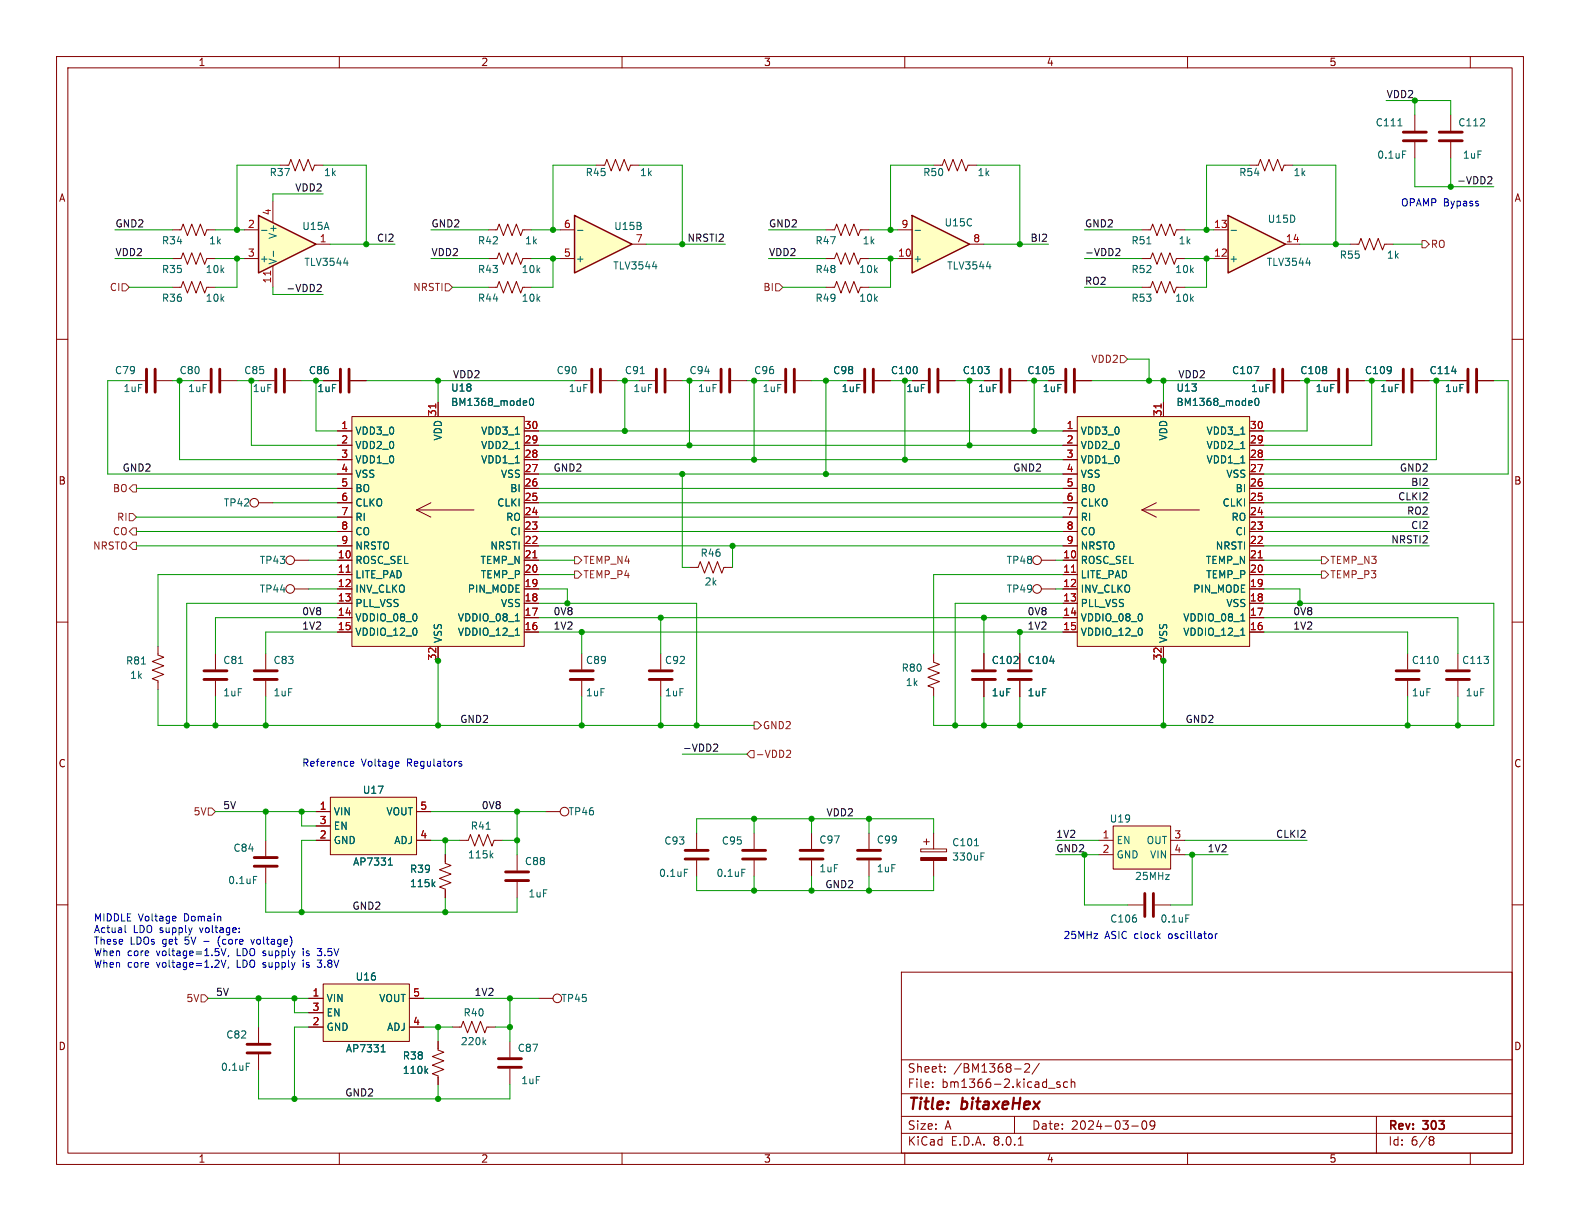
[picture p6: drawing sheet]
<svg xmlns="http://www.w3.org/2000/svg" width="279mm" height="216mm" viewBox="0 0 279 216" stroke-linecap="round" stroke-linejoin="round" font-family="sans-serif">
<defs><g id="words">
<g font-size="2.8" fill="#840000">
<text x="160.4" y="196.8">Title:</text>
<text x="170.1" y="196.8">bitaxeHex</text>
</g>
<g font-size="2.1" fill="#840000">
<text x="160.4" y="189.9">Sheet:</text>
<text x="168.6" y="189.9">/BM1368-2/</text>
<text x="160.4" y="192.6">File:</text>
<text x="166.5" y="192.6">bm1366-2.kicad_sch</text>
<text x="160.4" y="202.8">KiCad</text>
<text x="160.4" y="200">Size:</text>
<text x="167.1" y="200">A</text>
<text x="168.1" y="202.8">E.D.A.</text>
<text x="175.7" y="202.8">8.0.1</text>
<text x="182.4" y="200">Date:</text>
<text x="189.4" y="200">2024-03-09</text>
<text x="245.4" y="200.2">Rev:</text>
<text x="245.4" y="202.8">Id:</text>
<text x="249.5" y="202.8">6/8</text>
<text x="251.8" y="200.2">303</text>
</g>
<g font-size="1.8" fill="#840000">
<text x="35" y="11.9">1</text>
<text x="85" y="11.9">2</text>
<text x="135" y="11.9">3</text>
<text x="185" y="11.9">4</text>
<text x="235" y="11.9">5</text>
<text x="10.3" y="35.9">A</text>
<text x="267.7" y="35.9">A</text>
<text x="10.3" y="85.9">B</text>
<text x="267.7" y="85.9">B</text>
<text x="10.3" y="135.9">C</text>
<text x="267.7" y="135.9">C</text>
<text x="10.3" y="185.9">D</text>
<text x="267.7" y="185.9">D</text>
<text x="35" y="205.8">1</text>
<text x="85" y="205.8">2</text>
<text x="135" y="205.8">3</text>
<text x="185" y="205.8">4</text>
<text x="235" y="205.8">5</text>
</g>
<g font-size="1.8" fill="#0f0f0f">
<text x="245.1" y="17.4">VDD2</text>
<text x="52.1" y="33.9">VDD2</text>
<text x="257.5" y="32.7">-VDD2</text>
<text x="20.3" y="40.3">GND2</text>
<text x="76.2" y="40.3">GND2</text>
<text x="135.9" y="40.3">GND2</text>
<text x="191.8" y="40.3">GND2</text>
<text x="20.3" y="45.4">VDD2</text>
<text x="66.6" y="42.8">CI2</text>
<text x="76.2" y="45.4">VDD2</text>
<text x="121.5" y="42.8">NRSTI2</text>
<text x="135.9" y="45.4">VDD2</text>
<text x="182.1" y="42.8">BI2</text>
<text x="191.8" y="45.4">-VDD2</text>
<text x="50.5" y="51.7">-VDD2</text>
<text x="191.8" y="50.5">RO2</text>
<text x="80" y="67">VDD2</text>
<text x="208.3" y="67">VDD2</text>
<text x="21.6" y="83.5">GND2</text>
<text x="97.8" y="83.5">GND2</text>
<text x="179.1" y="83.5">GND2</text>
<text x="247.4" y="83.5">GND2</text>
<text x="247.1" y="88.6">CLKI2</text>
<text x="249.4" y="86">BI2</text>
<text x="248.7" y="91.1">RO2</text>
<text x="249.4" y="93.6">CI2</text>
<text x="245.9" y="96.2">NRSTI2</text>
<text x="53.3" y="111.4">1V2</text>
<text x="53.3" y="108.9">0V8</text>
<text x="97.8" y="108.9">0V8</text>
<text x="97.8" y="111.4">1V2</text>
<text x="181.6" y="108.9">0V8</text>
<text x="181.6" y="111.4">1V2</text>
<text x="228.6" y="111.4">1V2</text>
<text x="228.6" y="108.9">0V8</text>
<text x="81.3" y="127.9">GND2</text>
<text x="209.5" y="127.9">GND2</text>
<text x="120.6" y="133">-VDD2</text>
<text x="39.4" y="143.2">5V</text>
<text x="85.1" y="143.2">0V8</text>
<text x="146" y="144.4">VDD2</text>
<text x="186.7" y="148.2">1V2</text>
<text x="225.6" y="148.2">CLKI2</text>
<text x="186.7" y="150.8">GND2</text>
<text x="213.5" y="150.8">1V2</text>
<text x="62.2" y="160.9">GND2</text>
<text x="145.8" y="157.1">GND2</text>
<text x="38.1" y="176.2">5V</text>
<text x="83.8" y="176.2">1V2</text>
<text x="61" y="194">GND2</text>
</g>
<g font-size="1.8" fill="#006464">
<text x="243.2" y="22.5">C111</text>
<text x="257.8" y="22.5">C112</text>
<text x="243.4" y="28.3">0.1uF</text>
<text x="258.6" y="28.3">1uF</text>
<text x="47.6" y="31.3">R37</text>
<text x="57.2" y="31.3">1k</text>
<text x="103.5" y="31.3">R45</text>
<text x="113.1" y="31.3">1k</text>
<text x="163.2" y="31.3">R50</text>
<text x="172.8" y="31.3">1k</text>
<text x="219" y="31.3">R54</text>
<text x="228.6" y="31.3">1k</text>
<text x="53.4" y="40.9">U15A</text>
<text x="108.5" y="40.9">U15B</text>
<text x="166.9" y="40.2">U15C</text>
<text x="224.1" y="39.6">U15D</text>
<text x="28.5" y="43.4">R34</text>
<text x="36.9" y="43.4">1k</text>
<text x="45.8" y="46.6">+</text>
<text x="49.1" y="46.9" transform="rotate(-90 49.1 46.9)">V-</text>
<text x="49.1" y="42.4" transform="rotate(-90 49.1 42.4)">V+</text>
<text x="53.7" y="47.2">TLV3544</text>
<text x="84.4" y="43.4">R42</text>
<text x="92.8" y="43.4">1k</text>
<text x="101.7" y="46.6">+</text>
<text x="108.3" y="47.9">TLV3544</text>
<text x="144.1" y="43.4">R47</text>
<text x="152.4" y="43.4">1k</text>
<text x="161.4" y="46.6">+</text>
<text x="167.4" y="47.9">TLV3544</text>
<text x="200" y="43.4">R51</text>
<text x="208.3" y="43.4">1k</text>
<text x="217.3" y="46.6">+</text>
<text x="223.9" y="47.2">TLV3544</text>
<text x="236.8" y="45.9">R55</text>
<text x="245.2" y="45.9">1k</text>
<text x="28.5" y="48.5">R35</text>
<text x="28.5" y="53.6">R36</text>
<text x="36.3" y="48.5">10k</text>
<text x="36.3" y="53.6">10k</text>
<text x="84.4" y="48.5">R43</text>
<text x="84.4" y="53.6">R44</text>
<text x="92.2" y="48.5">10k</text>
<text x="92.2" y="53.6">10k</text>
<text x="144.1" y="53.6">R49</text>
<text x="144.1" y="48.5">R48</text>
<text x="151.8" y="53.6">10k</text>
<text x="151.8" y="48.5">10k</text>
<text x="200" y="48.5">R52</text>
<text x="200" y="53.6">R53</text>
<text x="207.7" y="48.5">10k</text>
<text x="207.7" y="53.6">10k</text>
<text x="20.2" y="66.4">C79</text>
<text x="21.7" y="69.5">1uF</text>
<text x="31.7" y="66.4">C80</text>
<text x="33.2" y="69.5">1uF</text>
<text x="43.1" y="66.4">C85</text>
<text x="44.6" y="69.5">1uF</text>
<text x="54.5" y="66.4">C86</text>
<text x="56" y="69.5">1uF</text>
<text x="79.7" y="69.4">U18</text>
<text x="79.7" y="72">BM1368_mode0</text>
<text x="98.3" y="66.4">C90</text>
<text x="100.5" y="69.5">1uF</text>
<text x="110.4" y="66.4">C91</text>
<text x="111.9" y="69.5">1uF</text>
<text x="121.8" y="66.4">C94</text>
<text x="123.3" y="69.5">1uF</text>
<text x="133.3" y="66.4">C96</text>
<text x="134.8" y="69.5">1uF</text>
<text x="147.2" y="66.4">C98</text>
<text x="148.7" y="69.5">1uF</text>
<text x="157.4" y="66.4">C100</text>
<text x="160.2" y="69.5">1uF</text>
<text x="170.1" y="66.4">C103</text>
<text x="172.9" y="69.5">1uF</text>
<text x="181.6" y="66.4">C105</text>
<text x="184.3" y="69.5">1uF</text>
<text x="207.9" y="69.4">U13</text>
<text x="207.9" y="72">BM1368_mode0</text>
<text x="217.8" y="66.4">C107</text>
<text x="221.1" y="69.5">1uF</text>
<text x="229.8" y="66.4">C108</text>
<text x="232.6" y="69.5">1uF</text>
<text x="241.3" y="66.4">C109</text>
<text x="244" y="69.5">1uF</text>
<text x="252.7" y="66.4">C114</text>
<text x="255.4" y="69.5">1uF</text>
<text x="62.7" y="77.1">VDD3_0</text>
<text x="78.3" y="78" transform="rotate(-90 78.3 78)">VDD</text>
<text x="85" y="77.1">VDD3_1</text>
<text x="191" y="77.1">VDD3_0</text>
<text x="206.6" y="78" transform="rotate(-90 206.6 78)">VDD</text>
<text x="213.3" y="77.1">VDD3_1</text>
<text x="62.7" y="79.6">VDD2_0</text>
<text x="62.7" y="82.1">VDD1_0</text>
<text x="85" y="82.1">VDD1_1</text>
<text x="85" y="79.6">VDD2_1</text>
<text x="191" y="79.6">VDD2_0</text>
<text x="191" y="82.1">VDD1_0</text>
<text x="213.3" y="82.1">VDD1_1</text>
<text x="213.3" y="79.6">VDD2_1</text>
<text x="39.5" y="89.8">TP42</text>
<text x="62.7" y="84.7">VSS</text>
<text x="62.7" y="87.2">BO</text>
<text x="62.7" y="89.8">CLKO</text>
<text x="87.8" y="89.8">CLKI</text>
<text x="88.5" y="84.7">VSS</text>
<text x="90.1" y="87.2">BI</text>
<text x="191" y="84.7">VSS</text>
<text x="191" y="87.2">BO</text>
<text x="191" y="89.8">CLKO</text>
<text x="216.1" y="89.8">CLKI</text>
<text x="216.8" y="84.7">VSS</text>
<text x="218.4" y="87.2">BI</text>
<text x="62.7" y="92.3">RI</text>
<text x="62.7" y="94.8">CO</text>
<text x="89.4" y="92.3">RO</text>
<text x="90.1" y="94.8">CI</text>
<text x="191" y="92.3">RI</text>
<text x="191" y="94.8">CO</text>
<text x="217.7" y="92.3">RO</text>
<text x="218.4" y="94.8">CI</text>
<text x="45.8" y="99.9">TP43</text>
<text x="62.7" y="99.9">ROSC_SEL</text>
<text x="62.7" y="97.4">NRSTO</text>
<text x="84.9" y="99.9">TEMP_N</text>
<text x="86.6" y="97.4">NRSTI</text>
<text x="123.8" y="98.7">R46</text>
<text x="177.9" y="99.9">TP48</text>
<text x="191" y="99.9">ROSC_SEL</text>
<text x="191" y="97.4">NRSTO</text>
<text x="213.1" y="99.9">TEMP_N</text>
<text x="214.9" y="97.4">NRSTI</text>
<text x="45.8" y="105">TP44</text>
<text x="62.7" y="102.5">LITE_PAD</text>
<text x="62.7" y="105">INV_CLKO</text>
<text x="62.7" y="107.5">PLL_VSS</text>
<text x="82.6" y="105">PIN_MODE</text>
<text x="84.9" y="102.5">TEMP_P</text>
<text x="88.5" y="107.5">VSS</text>
<text x="124.5" y="103.7">2k</text>
<text x="177.9" y="105">TP49</text>
<text x="191" y="102.5">LITE_PAD</text>
<text x="191" y="105">INV_CLKO</text>
<text x="191" y="107.5">PLL_VSS</text>
<text x="210.9" y="105">PIN_MODE</text>
<text x="213.2" y="102.5">TEMP_P</text>
<text x="216.8" y="107.5">VSS</text>
<text x="62.7" y="110.1">VDDIO_08_0</text>
<text x="62.7" y="112.6">VDDIO_12_0</text>
<text x="78.3" y="113.8" transform="rotate(-90 78.3 113.8)">VSS</text>
<text x="80.9" y="112.6">VDDIO_12_1</text>
<text x="80.9" y="110.1">VDDIO_08_1</text>
<text x="191" y="110.1">VDDIO_08_0</text>
<text x="191" y="112.6">VDDIO_12_0</text>
<text x="206.6" y="113.8" transform="rotate(-90 206.6 113.8)">VSS</text>
<text x="209.1" y="112.6">VDDIO_12_1</text>
<text x="209.1" y="110.1">VDDIO_08_1</text>
<text x="22.2" y="117.7">R81</text>
<text x="39.4" y="117.6">C81</text>
<text x="48.3" y="117.6">C83</text>
<text x="103.5" y="117.6">C89</text>
<text x="117.5" y="117.6">C92</text>
<text x="159.3" y="119">R80</text>
<text x="175.3" y="117.6">C102</text>
<text x="181.6" y="117.6">C104</text>
<text x="249.6" y="117.6">C110</text>
<text x="258.5" y="117.6">C113</text>
<text x="22.9" y="120.2">1k</text>
<text x="39.4" y="123.3">1uF</text>
<text x="48.3" y="123.3">1uF</text>
<text x="103.5" y="123.3">1uF</text>
<text x="117.5" y="123.3">1uF</text>
<text x="160.1" y="121.5">1k</text>
<text x="175.3" y="123.3">1uF</text>
<text x="181.6" y="123.3">1uF</text>
<text x="249.6" y="123.3">1uF</text>
<text x="259.1" y="123.3">1uF</text>
<text x="64.1" y="140.6">U17</text>
<text x="58.9" y="144.4">VIN</text>
<text x="58.9" y="149.5">GND</text>
<text x="58.9" y="146.9">EN</text>
<text x="68.2" y="144.4">VOUT</text>
<text x="69.6" y="149.5">ADJ</text>
<text x="83.1" y="146.9">R41</text>
<text x="100.4" y="144.4">TP46</text>
<text x="117.4" y="149.5">C93</text>
<text x="127.5" y="149.5">C95</text>
<text x="144.8" y="149.4">C97</text>
<text x="154.9" y="149.4">C99</text>
<text x="168.3" y="149.8">C101</text>
<text x="196.1" y="145.6">U19</text>
<text x="197.4" y="149.5">EN</text>
<text x="202.7" y="149.5">OUT</text>
<text x="41.2" y="150.8">C84</text>
<text x="62.3" y="153.3">AP7331</text>
<text x="72.4" y="154.5">R39</text>
<text x="82.7" y="152">115k</text>
<text x="92.7" y="153.2">C88</text>
<text x="116.4" y="155.3">0.1uF</text>
<text x="126.6" y="155.3">0.1uF</text>
<text x="144.8" y="154.4">1uF</text>
<text x="154.9" y="154.4">1uF</text>
<text x="168.3" y="152.4">330uF</text>
<text x="197.4" y="152">GND</text>
<text x="200.6" y="155.8">25MHz</text>
<text x="203.3" y="152">VIN</text>
<text x="40.2" y="156.5">0.1uF</text>
<text x="72.4" y="157.1">115k</text>
<text x="93.4" y="158.9">1uF</text>
<text x="196.2" y="163.3">C106</text>
<text x="205.1" y="163.3">0.1uF</text>
<text x="62.8" y="173.6">U16</text>
<text x="57.7" y="177.4">VIN</text>
<text x="57.7" y="179.9">EN</text>
<text x="67" y="177.4">VOUT</text>
<text x="81.9" y="179.9">R40</text>
<text x="99.2" y="177.4">TP45</text>
<text x="39.9" y="183.8">C82</text>
<text x="57.7" y="182.5">GND</text>
<text x="68.4" y="182.5">ADJ</text>
<text x="81.4" y="185">220k</text>
<text x="39" y="189.5">0.1uF</text>
<text x="61.1" y="186.3">AP7331</text>
<text x="71.1" y="187.6">R38</text>
<text x="71.1" y="190.1">110k</text>
<text x="91.4" y="186.2">C87</text>
<text x="92.1" y="191.9">1uF</text>
</g>
<g font-size="1.8" fill="#a90000">
<text x="43.7" y="40.4">2</text>
<text x="48" y="38.2" transform="rotate(-90 48 38.2)">4</text>
<text x="99.6" y="40.4">6</text>
<text x="159.3" y="40.4">9</text>
<text x="214.6" y="40.4">13</text>
<text x="43.7" y="45.5">3</text>
<text x="56.4" y="42.9">1</text>
<text x="99.6" y="45.5">5</text>
<text x="112.3" y="42.9">7</text>
<text x="158.7" y="45.5">10</text>
<text x="172" y="42.9">8</text>
<text x="214.6" y="45.5">12</text>
<text x="227.3" y="42.9">14</text>
<text x="48" y="50.2" transform="rotate(-90 48 50.2)">11</text>
<text x="60.3" y="75.9">1</text>
<text x="77.2" y="73.7" transform="rotate(-90 77.2 73.7)">31</text>
<text x="92.7" y="75.9">30</text>
<text x="188.5" y="75.9">1</text>
<text x="205.5" y="73.7" transform="rotate(-90 205.5 73.7)">31</text>
<text x="220.9" y="75.9">30</text>
<text x="60.3" y="78.5">2</text>
<text x="60.3" y="81">3</text>
<text x="60.3" y="83.6">4</text>
<text x="92.7" y="83.6">27</text>
<text x="92.7" y="81">28</text>
<text x="92.7" y="78.5">29</text>
<text x="188.5" y="78.5">2</text>
<text x="188.5" y="81">3</text>
<text x="188.5" y="83.6">4</text>
<text x="220.9" y="83.6">27</text>
<text x="220.9" y="81">28</text>
<text x="220.9" y="78.5">29</text>
<text x="60.3" y="86.1">5</text>
<text x="60.3" y="88.6">6</text>
<text x="92.7" y="88.6">25</text>
<text x="92.7" y="86.1">26</text>
<text x="188.5" y="86.1">5</text>
<text x="188.5" y="88.6">6</text>
<text x="220.9" y="88.6">25</text>
<text x="220.9" y="86.1">26</text>
<text x="60.3" y="91.2">7</text>
<text x="60.3" y="93.7">8</text>
<text x="92.7" y="93.7">23</text>
<text x="92.7" y="91.2">24</text>
<text x="188.5" y="91.2">7</text>
<text x="188.5" y="93.7">8</text>
<text x="220.9" y="93.7">23</text>
<text x="220.9" y="91.2">24</text>
<text x="59.6" y="98.8">10</text>
<text x="59.6" y="101.3">11</text>
<text x="60.3" y="96.3">9</text>
<text x="92.7" y="101.3">20</text>
<text x="92.7" y="98.8">21</text>
<text x="92.7" y="96.3">22</text>
<text x="187.9" y="98.8">10</text>
<text x="187.9" y="101.3">11</text>
<text x="188.5" y="96.3">9</text>
<text x="220.9" y="101.3">20</text>
<text x="220.9" y="98.8">21</text>
<text x="220.9" y="96.3">22</text>
<text x="59.6" y="103.9">12</text>
<text x="59.6" y="106.4">13</text>
<text x="92.7" y="106.4">18</text>
<text x="92.7" y="103.9">19</text>
<text x="187.9" y="103.9">12</text>
<text x="187.9" y="106.4">13</text>
<text x="220.9" y="106.4">18</text>
<text x="220.9" y="103.9">19</text>
<text x="59.6" y="109">14</text>
<text x="59.6" y="111.5">15</text>
<text x="92.7" y="111.5">16</text>
<text x="92.7" y="109">17</text>
<text x="187.9" y="109">14</text>
<text x="187.9" y="111.5">15</text>
<text x="220.9" y="111.5">16</text>
<text x="220.9" y="109">17</text>
<text x="77.2" y="116.9" transform="rotate(-90 77.2 116.9)">32</text>
<text x="205.5" y="116.9" transform="rotate(-90 205.5 116.9)">32</text>
<text x="56.4" y="143.3">1</text>
<text x="74.2" y="143.3">5</text>
<text x="56.4" y="148.3">2</text>
<text x="56.4" y="145.8">3</text>
<text x="74.2" y="148.3">4</text>
<text x="194.9" y="148.3">1</text>
<text x="207.6" y="148.3">3</text>
<text x="194.9" y="150.9">2</text>
<text x="207.6" y="150.9">4</text>
<text x="55.2" y="176.3">1</text>
<text x="55.2" y="178.8">3</text>
<text x="73" y="176.3">5</text>
<text x="55.2" y="181.4">2</text>
<text x="73" y="181.4">4</text>
</g>
<g font-size="1.8" fill="#0000c2">
<text x="247.6" y="36.6">OPAMP Bypass</text>
<text x="53.3" y="135.6">Reference</text>
<text x="63.9" y="135.6">Voltage</text>
<text x="72.1" y="135.6">Regulators</text>
<text x="16.5" y="163">MIDDLE</text>
<text x="16.5" y="165.1">Actual</text>
<text x="16.5" y="167.1">These</text>
<text x="23" y="167.1">LDOs</text>
<text x="23.5" y="165.1">LDO supply</text>
<text x="24.5" y="163">Voltage</text>
<text x="28.8" y="167.1">get</text>
<text x="32.6" y="163">Domain</text>
<text x="33" y="167.1">5V</text>
<text x="35.6" y="165.1">voltage:</text>
<text x="36.4" y="167.1">-</text>
<text x="39.2" y="167.1">(core</text>
<text x="45.3" y="167.1">voltage)</text>
<text x="188" y="166.1">25MHz</text>
<text x="195.4" y="166.1">ASIC clock</text>
<text x="206.9" y="166.1">oscillator</text>
<text x="16.5" y="169.2">When</text>
<text x="16.5" y="171.2">When</text>
<text x="22.5" y="169.2">core</text>
<text x="22.5" y="171.2">core</text>
<text x="27.8" y="169.2">voltage=1.5V,</text>
<text x="27.8" y="171.2">voltage=1.2V,</text>
<text x="42.2" y="169.2">LDO supply</text>
<text x="42.2" y="171.2">LDO supply</text>
<text x="54.2" y="169.2">is</text>
<text x="54.2" y="171.2">is</text>
<text x="57" y="169.2">3.5V</text>
<text x="57" y="171.2">3.8V</text>
</g>
<g font-size="1.8" fill="#725600">
<text x="252.9" y="44">RO</text>
<text x="19.3" y="51.7">CI</text>
<text x="73" y="51.7">NRSTI</text>
<text x="134.9" y="51.7">BI</text>
<text x="192.9" y="64.4">VDD2</text>
<text x="19.9" y="87.2">BO</text>
<text x="19.9" y="94.8">CO</text>
<text x="20.6" y="92.3">RI</text>
<text x="16.4" y="97.4">NRSTO</text>
<text x="103.1" y="99.9">TEMP_N4</text>
<text x="235.1" y="99.9">TEMP_N3</text>
<text x="103.1" y="102.5">TEMP_P4</text>
<text x="235.1" y="102.5">TEMP_P3</text>
<text x="134.8" y="129.1">GND2</text>
<text x="133.5" y="134.2">-VDD2</text>
<text x="34.1" y="144.4">5V</text>
<text x="32.9" y="177.4">5V</text>
</g>
</g></defs>
<g fill="none" stroke="#840000" stroke-width=".18">
<path d="M10 10h259.4v195.9h-259.4zM12 12h255.4v191.9h-255.4zM60 10v2M110 10v2M160 10v2M210 10v2M260 10v2M10 60h2M30.5 45.7h1.5l.4-1 .7 2 .8-2 .8 2 .7-2 .8 2 .4-1h1.5M267.4 60h2M22.9 67.3h2.8M27.7 67.3h2.8"/>
<path d="M57.1 67.3h2.8M62 67.3h2.8M233.7 67.3h2.8M238.5 67.3h2.8M10 110h2M165.1 115.6v1.5l1 .4-2 .7 2 .8-2 .8 2 .7-2 .8 1 .4v1.5M174 115.6v2.8M248.9 115.6v2.8M267.4 110h2M174 120.4v2.8M248.9 120.4v2.8M10 160h2"/>
<path d="M78.7 151.1v1.6l1.1 .3-2.1 .8 2.1 .8-2.1 .7 2.1 .8-2.1 .7 1 .4v1.6M81.3 148.6h1.5l.4-1 .7 2 .8-2 .8 2 .7-2 .8 2 .4-1h1.5M123.2 147.3v2.8M123.2 152.1v2.8M133.3 147.3v2.8M133.3 152.1v2.8M267.4 160h2M159.4 171.9h108v32h-108zM159.4 197.4h108M159.4 193.4h108M159.4 187.4h108M164.9 192.1v.2"/>
<path d="M164.9 191.4v.1M167.1 189.4v.2M167.1 188.7v.1M179.4 197.4v3M179.4 189h1.2M181.2 188.2l.6-.1 .2 .1 .1 .3-1 1.1h1M183.8 188l-1.3 1.9M185.4 192.4h1.2M187.4 191.4l-.3-.1-.2 .2v.2l.5 .2v.3h-.5M188.8 191.4l-.4-.1-.3 .3v.4l.1 .2h.6M189.4 191.4l.2-.1 .4 .1 .1 .9M189.4 190.8v1.5"/>
<path d="M200.1 199.1h1.2M202.1 198.3l.2-.1a.81 .81 0 0 1 .6 .6 .81 .81 0 0 1-.3 .8l-.2 .1a.81 .81 0 0 1-.3-1.4zM204.2 198.8l-.3 .3h-.3l-.2-.3 .1-.5 .4-.1 .2 .1a.99 .99 0 0 1-.3 1.4h-.3M243.4 197.4v6.5M60 203.9v2M110 203.9v2M159.4 200.4h108M160 203.9v2M180.1 202.5h.8M210 203.9v2M253 201h.3l.3 .3-.3 .3M253 201.6h.3"/>
<path d="M253.3 201.6l.2 .2 .1 .4-.3 .3h-.3M260 203.9v2"/>
</g>
<g fill="none" stroke="#840000" stroke-width=".51">
<path d="M25.9 65.3v4M27.4 65.3v4M60.2 65.3v4M61.7 65.3v4M236.7 65.3v4M238.3 65.3v4M172 118.6h4M246.9 118.6h4.1M172 120.1h4M246.9 120.1h4.1M121.2 150.4h4M121.2 151.9h4"/>
<path d="M131.3 150.4h4.1M131.3 151.9h4.1"/>
</g>
<path d="M76.6 156.3l.3 .5M76.9 155.9l-.5 .5M86 146.6h.7M86.8 151.2l.4 .5M87.2 150.9l-.5 .4M121 153.7h.6M131.2 153.7h.6" fill="none" stroke="#006464" stroke-width=".18"/>
<path d="M57.1 174h15.3v10.2h-15.3z" fill="#ffffc2"/>
<path d="M54.6 176.5h2.5M54.6 179.1h2.5M57.1 174h15.3v10.2h-15.3zM72.4 176.5h2.5M54.6 181.6h2.5M72.4 181.6h2.5" fill="none" stroke="#840000" stroke-width=".18"/>
<path d="M67.4 186h.7M67.5 185l.3-.3v1.3" fill="none" stroke="#006464" stroke-width=".18"/>
<path d="M45.7 38.1l10.2 5.1-10.2 5.1z" fill="#ffffc2"/>
<path d="M45.7 38.1l10.2 5.1-10.2 5.1z" fill="none" stroke="#840000" stroke-width=".25"/>
<path d="M48.3 35.6v3.8M43.2 40.6h2.5M43.2 45.7h2.5M48.3 47v3.8M55.9 43.2h2.5M180.3 115.6v2.8M180.3 120.4v2.8" fill="none" stroke="#840000" stroke-width=".18"/>
<path d="M46.2 40.7h1M48.4 44.4v1M60.8 46.5h.8M185.7 116.9h.7" fill="none" stroke="#006464" stroke-width=".18"/>
<path d="M47.8 47.9v.8" fill="none" stroke="#a90000" stroke-width=".18"/>
<path d="M178.3 118.6h4.1M178.3 120.1h4.1" fill="none" stroke="#840000" stroke-width=".51"/>
<path d="M190.5 73.7h30.5v40.6h-30.5z" fill="#ffffc2"/>
<g fill="none" stroke="#840000" stroke-width=".18">
<path d="M188 76.2h2.5M188 78.7h2.5M190.5 73.7h30.5v40.6h-30.5zM205.7 71.1v2.6M221 76.2h2.5M221 78.7h2.5M188 99.1h2.5M188 96.5h2.5M188 94h2.5M188 91.4h2.5M188 88.9h2.5M188 86.4h2.5"/>
<path d="M188 83.8h2.5M188 81.3h2.5M201.9 90.2h10.2M201.9 90.2l2.6 1.2M204.5 88.9l-2.6 1.3M221 99.1h2.5M221 96.5h2.5M221 94h2.5M221 91.4h2.5M221 88.9h2.5M221 86.4h2.5M221 83.8h2.5"/>
<path d="M221 81.3h2.5M184.1 104.1h2.6M188 101.6h2.5M188 104.1h2.5M188 106.7h2.5M188 109.2h2.5M188 111.8h2.5M205.7 114.3v2.5M221 101.6h2.5M221 104.1h2.5M221 106.7h2.5M221 109.2h2.5"/>
<path d="M221 111.8h2.5M47 148.6v2.8M47 153.4v2.8M143.5 147.3v2.8M143.5 152.1v2.8M153.7 147.3v2.8M153.7 152.1v2.8M162.8 150.1h4.6v.5h-4.6zM163.3 148.8h1M163.8 148.3v1.1M165.1 147.3v2.8M165.1 152.1v2.8"/>
<path d="M199.4 160h2.8M204.2 160h2.8"/>
<circle cx="183.4" cy="104.1" r=".76"/>
</g>
<path d="M205.3 71.4v.7M222.5 98.6h.7M189.5 101.2h.7" fill="none" stroke="#a90000" stroke-width=".18"/>
<path d="M222.1 70.5l.1-.1a.68 .68 0 0 1 .4 .7 .68 .68 0 0 1-.4 .6 .84 .84 0 0 1-.1-1.2zM219.4 112.3h.7M219.4 109.8h.7M44.8 155h.6M172.3 149.6h.7M173.5 151.4h.4M173.5 150.8h.6M209.7 161.8h.6" fill="none" stroke="#006464" stroke-width=".18"/>
<path d="M162.8 151.6h4.6v.5h-4.6z" fill="#840000" stroke="#840000" stroke-width=".18"/>
<path d="M45 151.6h4M45 153.2h4M141.5 151.9h4M141.5 150.4h4M151.6 151.9h4.1M151.6 150.4h4.1M202.4 158v4.1M204 158v4.1" fill="none" stroke="#840000" stroke-width=".51"/>
<path d="M196.8 146.1h10.2v7.6h-10.2z" fill="#ffffc2"/>
<g fill="none" stroke="#840000" stroke-width=".18">
<path d="M165.1 29.2h1.5l.4-1 .8 2 .7-2 .8 2 .8-2 .7 2 .4-1h1.5M201.9 40.6h1.6l.3-1 .8 2.1 .8-2.1 .7 2.1 .8-2.1 .7 2.1 .4-1.1h1.5M201.9 45.7h1.6l.3-1 .8 2 .8-2 .7 2 .8-2 .7 2 .4-1h1.5M201.9 50.8h1.6l.3-1 .8 2 .8-2 .7 2 .8-2 .7 2 .4-1h1.5M102.9 115.6v2.8M116.8 115.6v2.8M121.9 100.3h1.5l.4-1 .8 2 .7-2 .8 2 .8-2 .7 2 .4-1h1.5M102.9 120.4v2.8M116.8 120.4v2.8M91.4 151.1v2.8M91.4 156v2.8M96.5 143.5h2.6"/>
<path d="M194.3 148.6h2.5M194.3 151.1h2.5M196.8 146.1h10.2v7.6h-10.2zM207 148.6h2.5M207 151.1h2.5"/>
<circle cx="99.8" cy="143.5" r=".76"/>
</g>
<path d="M100.8 118.6h4.1M114.8 118.6h4.1M100.8 120.1h4.1M114.8 120.1h4.1M89.4 155.7h4.1M89.4 154.2h4.1" fill="none" stroke="#840000" stroke-width=".51"/>
<path d="M202.8 43.1h.7" fill="none" stroke="#006464" stroke-width=".18"/>
<path d="M161.3 38.1l10.1 5.1-10.1 5.1z" fill="#ffffc2"/>
<path d="M161.3 38.1l10.1 5.1-10.1 5.1z" fill="none" stroke="#840000" stroke-width=".25"/>
<g fill="none" stroke="#840000" stroke-width=".18">
<path d="M86.4 45.7h1.5l.4-1 .7 2 .8-2 .8 2 .7-2 .8 2 .4-1h1.5M86.4 40.6h1.5l.4-1 .7 2.1 .8-2.1 .8 2.1 .7-2.1 .8 2.1 .4-1.1h1.5M86.4 50.8h1.5l.4-1 .7 2 .8-2 .8 2 .7-2 .8 2 .4-1h1.5M158.7 45.7h2.6M158.7 40.6h2.6M171.4 43.2h2.6M238.8 43.2h1.5l.4-1 .7 2 .8-2 .8 2 .7-2 .8 2 .4-1h1.5M34.3 67.3h2.8M39.1 67.3h2.8M161.3 67.3h2.8M166.1 67.3h2.8M174 67.3h2.8"/>
<path d="M178.8 67.3h2.8M185.4 67.3h2.8M190.2 67.3h2.8"/>
</g>
<path d="M161.8 40.7h1M174.4 47.1h.8" fill="none" stroke="#006464" stroke-width=".18"/>
<path d="M37.3 65.3v4M38.9 65.3v4M164.3 65.3v4M165.9 65.3v4M177 65.3v4M178.6 65.3v4M188.5 65.3v4M190 65.3v4" fill="none" stroke="#840000" stroke-width=".51"/>
<path d="M58.4 141h15.3v10.1h-15.3z" fill="#ffffc2"/>
<path d="M49.5 29.2h1.6l.3-1 .8 2 .8-2 .7 2 .8-2 .7 2 .4-1h1.5M221 29.2h1.5l.4-1 .7 2 .8-2 .8 2 .7-2 .8 2 .4-1h1.5M257.8 115.6v2.8M257.8 120.4v2.8M55.9 143.5h2.5M55.9 148.6h2.5M55.9 146.1h2.5M58.4 141h15.3v10.1h-15.3zM73.7 143.5h2.5M73.7 148.6h2.5" fill="none" stroke="#840000" stroke-width=".18"/>
<path d="M68.7 153h.7M68.8 152l.2-.3v1.3" fill="none" stroke="#006464" stroke-width=".18"/>
<path d="M255.8 118.6h4M255.8 120.1h4" fill="none" stroke="#840000" stroke-width=".51"/>
<path d="M217.2 38.1l10.1 5.1-10.1 5.1z" fill="#ffffc2"/>
<path d="M217.2 38.1l10.1 5.1-10.1 5.1z" fill="none" stroke="#840000" stroke-width=".25"/>
<g fill="none" stroke="#840000" stroke-width=".18">
<path d="M250.2 20.3v2.8M250.2 25.1v2.8M214.6 45.7h2.6M214.6 40.6h2.6M227.3 43.2h2.6M101.6 67.3h2.8M106.4 67.3h2.8M113 67.3h2.8M117.9 67.3h2.7M184.1 99.1h2.6M27.9 114.3v1.5l1.1 .4-2.1 .8 2.1 .7-2.1 .8 2.1 .8-2.1 .7 1 .4v1.5M45.7 181.6v2.8"/>
<path d="M45.7 186.4v2.8"/>
<circle cx="183.4" cy="99.1" r=".76"/>
</g>
<path d="M247.2 22.3h.7M248 26.7h.6M217.7 40.7h1M231 46.5h.7M113.2 66.1h.7M25 117.4h.7M43.6 188h.6" fill="none" stroke="#006464" stroke-width=".18"/>
<path d="M248.2 23.4h4M248.2 24.9h4M104.6 65.3v4M106.2 65.3v4M116.1 65.3v4M117.6 65.3v4M43.7 184.7h4.1M43.7 186.2h4.1" fill="none" stroke="#840000" stroke-width=".51"/>
<path d="M101.6 38.1l10.2 5.1-10.2 5.1z" fill="#ffffc2"/>
<path d="M101.6 38.1l10.2 5.1-10.2 5.1z" fill="none" stroke="#840000" stroke-width=".25"/>
<path d="M256.5 20.3v2.8M256.5 25.1v2.8M99.1 45.7h2.5M99.1 40.6h2.5M111.8 43.2h2.5M222.2 67.3h2.8M227.1 67.3h2.8" fill="none" stroke="#840000" stroke-width=".18"/>
<path d="M102.1 40.7h1M115.4 47.1h.8M221.7 64.8h.9l-.6 1.3" fill="none" stroke="#006464" stroke-width=".18"/>
<path d="M254.5 23.4h4.1M254.5 24.9h4.1M225.3 65.3v4M226.8 65.3v4" fill="none" stroke="#840000" stroke-width=".51"/>
<path d="M62.2 73.7h30.5v40.6h-30.5z" fill="#ffffc2"/>
<g fill="none" stroke="#840000" stroke-width=".18">
<path d="M105.4 29.2h1.5l.4-1 .8 2 .7-2 .8 2 .8-2 .7 2 .4-1h1.5M30.5 40.6h1.5l.4-1 .7 2.1 .8-2.1 .8 2.1 .7-2.1 .8 2.1 .4-1.1h1.5M30.5 50.8h1.5l.4-1 .7 2 .8-2 .8 2 .7-2 .8 2 .4-1h1.5M146 40.6h1.6l.4-1 .7 2.1 .8-2.1 .7 2.1 .8-2.1 .8 2.1 .3-1.1h1.6M146 50.8h1.6l.4-1 .7 2 .8-2 .7 2 .8-2 .8 2 .3-1h1.6M146 45.7h1.6l.4-1 .7 2 .8-2 .7 2 .8-2 .8 2 .3-1h1.6M45.7 67.3h2.8M50.5 67.3h2.8M57.1 67.3h2.8M59.7 76.2h2.5M59.7 78.7h2.5M62 67.3h2.8"/>
<path d="M62.2 73.7h30.5v40.6h-30.5zM77.5 71.1v2.6M92.7 76.2h2.5M92.7 78.7h2.5M124.5 67.3h2.8M129.3 67.3h2.8M135.9 67.3h2.8M140.7 67.3h2.8M149.9 67.3h2.8M154.7 67.3h2.8M161.3 67.3h2.8M166.1 67.3h2.8"/>
<path d="M174 67.3h2.8M178.8 67.3h2.8M185.4 67.3h2.8M188 76.2h2.5M188 78.7h2.5M190.2 67.3h2.8M205.7 71.1v2.6M221 76.2h2.5M221 78.7h2.5M222.2 67.3h2.8M227.1 67.3h2.8M233.7 67.3h2.8"/>
<path d="M238.5 67.3h2.8M245.1 67.3h2.8M249.9 67.3h2.8M256.5 67.3h2.8M261.4 67.3h2.8M45.7 88.9h2.6M52.1 99.1h2.5M59.7 99.1h2.5M59.7 96.5h2.5M59.7 94h2.5M59.7 91.4h2.5M59.7 88.9h2.5"/>
<path d="M59.7 86.4h2.5M59.7 83.8h2.5M59.7 81.3h2.5M73.7 90.2h10.1M73.7 90.2l2.5 1.2M76.2 88.9l-2.5 1.3M92.7 99.1h2.5M92.7 96.5h2.5M92.7 94h2.5M92.7 91.4h2.5M92.7 88.9h2.5M92.7 86.4h2.5"/>
<path d="M92.7 83.8h2.5M92.7 81.3h2.5M188 99.1h2.5M188 96.5h2.5M188 94h2.5M188 91.4h2.5M188 88.9h2.5M188 86.4h2.5M188 83.8h2.5M188 81.3h2.5M221 99.1h2.5M221 96.5h2.5"/>
<path d="M221 94h2.5M221 91.4h2.5M221 88.9h2.5M221 86.4h2.5M221 83.8h2.5M221 81.3h2.5M38.1 115.6v2.8M47 115.6v2.8M52.1 104.1h2.5M59.7 101.6h2.5M59.7 104.1h2.5M59.7 106.7h2.5"/>
<path d="M59.7 109.2h2.5M59.7 111.8h2.5M77.5 114.3v2.5M92.7 101.6h2.5M92.7 104.1h2.5M92.7 106.7h2.5M92.7 109.2h2.5M92.7 111.8h2.5M174 115.6v2.8M180.3 115.6v2.8M188 101.6h2.5M188 104.1h2.5"/>
<path d="M188 106.7h2.5M188 109.2h2.5M188 111.8h2.5M205.7 114.3v2.5M221 101.6h2.5M221 104.1h2.5M221 106.7h2.5M221 109.2h2.5M221 111.8h2.5M38.1 120.4v2.8M47 120.4v2.8M174 120.4v2.8"/>
<path d="M180.3 120.4v2.8M55.9 143.5h2.5M55.9 148.6h2.5M55.9 146.1h2.5M73.7 143.5h2.5M73.7 148.6h2.5M78.7 151.1v1.3M78.7 157.5v1.3M54.6 176.5h2.5M54.6 179.1h2.5M72.4 176.5h2.5M95.2 176.5h2.6"/>
<path d="M54.6 181.6h2.5M72.4 181.6h2.5M77.5 184.2v1.5l1 .4-2 .7 2 .8-2 .7 2 .8-2 .8 1 .3v1.6M80 181.6h1.5l.4-1 .8 2 .7-2 .8 2 .8-2 .7 2 .4-1h1.5M90.2 184.2v2.7M90.2 189v2.8"/>
<circle cx="45" cy="88.9" r=".76"/>
<circle cx="51.3" cy="99.1" r=".76"/>
<circle cx="51.3" cy="104.1" r=".76"/>
<circle cx="98.6" cy="176.5" r=".76"/>
</g>
<path d="M77.1 71.4v.7M205.3 71.4v.7M94.2 98.6h.7M222.5 98.6h.7M61.2 101.2h.7M189.5 101.2h.7" fill="none" stroke="#a90000" stroke-width=".18"/>
<g fill="none" stroke="#006464" stroke-width=".18">
<path d="M93.7 70.6l.2-.2a.68 .68 0 0 1 .5 .7 .68 .68 0 0 1-.5 .6l-.2-.1-.1-.4zM221.7 64.8h.9l-.6 1.3M222.1 70.5l.1-.1a.68 .68 0 0 1 .4 .7 .68 .68 0 0 1-.4 .6 .84 .84 0 0 1-.1-1.2zM256.7 65.7h.8M42.2 117.3h.7M91.1 112.3h.8M91.1 109.8h.8M185.7 116.9h.7M219.4 112.3h.7M219.4 109.8h.7M68.7 153h.7M68.8 152l.2-.3v1.3"/>
<path d="M76.6 156.3l.3 .5M76.9 155.9l-.5 .5M67.4 186h.7M67.5 185l.3-.3v1.3M75.3 189.3l.3 .5M75.6 189l-.4 .4M85.5 184.2l.4 .5M85.9 183.9l-.5 .5"/>
</g>
<g fill="none" stroke="#840000" stroke-width=".51">
<path d="M48.8 65.3v4M50.3 65.3v4M127.5 65.3v4M129 65.3v4M138.9 65.3v4M140.5 65.3v4M152.9 65.3v4M154.4 65.3v4M248.2 65.3v4M249.7 65.3v4M259.6 65.3v4M261.1 65.3v4"/>
<path d="M36.1 118.6h4M45 118.6h4M36.1 120.1h4M45 120.1h4M88.1 188.7h4.1M88.1 187.2h4.1"/>
</g>
<g fill="none" stroke="#725600" stroke-width=".18">
<path d="M21.6 50.2h.6l.7 .6-.7 .6h-.6zM78.7 50.2h.7l.6 .6-.6 .6h-.7zM137.2 50.2h.6l.6 .6-.6 .6h-.6zM251.5 42.5h.6l.6 .7-.6 .6h-.6zM198.1 62.9h.7l.6 .6-.6 .6h-.7zM22.9 90.8h.6l.6 .6-.6 .7h-.6zM23.5 85.7h.6v1.3h-.6l-.6-.6zM23.5 95.9h.6v1.3h-.6l-.6-.7zM23.5 93.3h.6v1.3h-.6l-.6-.6zM101.6 98.4h.6l.7 .7-.7 .6h-.6zM233.7 98.4h.6l.6 .7-.6 .6h-.6zM101.6 101h.6l.7 .6-.7 .6h-.6z"/>
<path d="M233.7 101h.6l.6 .6-.6 .6h-.6zM132.7 132.7h.6v1.3h-.6l-.6-.6zM133.3 127.6h.7l.6 .7-.6 .6h-.7zM139.3 132.7h.4l.1 .3-.8 .9h.8M36.8 142.9h.7l.6 .6-.6 .6h-.7zM35.6 175.9h.6l.6 .6-.6 .7h-.6z"/>
</g>
<path d="M263.3 31.2l.4 .1 .1 .3-.8 .9h.8M56.3 50.3h.4l.1 .4-.8 .9h.8M197.5 43.9l.4 .1 .1 .3-.7 .9h.7M126.4 131.6h.4l.1 .3-.8 .9h.8" fill="none" stroke="#0f0f0f" stroke-width=".18"/>
<g fill="none" stroke="#0000c2" stroke-width=".18">
<path d="M62 135.4h.5M62 134.7l.4-.1 .2 .3-.6 .2M70.4 134.6l.2 .3-.6 .2M70.5 135.4l-.1 .1M81.1 134.9l.6 .3-.2 .3-.4-.1M81.6 134.7l-.3-.1-.2 .2M22.1 163.6v1.1l.2 .2M30.9 162l.2 .3-.6 .1M31.1 162.8l-.2 .1M38.6 166v.6l.1 .5M39.1 167.7l.4 1.3 .5-1.3M39.1 169.8l.4 1.2 .5-1.2"/>
<path d="M40.4 168.9l-.1 .3M40.4 171l-.1 .2M42.3 164.8v.1M42.3 164.1v.1M44.4 166.1l.3 .8 .3-.8M53.6 167.7v.1M53.6 168.1v.9M53.6 169.8v.1M53.6 170.2v.8M56.1 167.7h.8l-.4 .5h.1M56.1 168.9l.5 .1M56.1 169.8h.8l-.4 .5h.1"/>
<path d="M56.1 170.9l.5 .1M214.9 165.1v.9M215.3 165.1l-.4 .3"/>
</g>
<g fill="none" stroke="#009600" stroke-width=".18">
<path d="M245.1 17.8h11.4v2.5M250.2 17.8v2.5M49.5 29.2h-7.6v11.4M57.1 29.2h7.7v14M57.1 34.3h-8.8v1.3M105.4 29.2h-7.6v11.4M113 29.2h7.6v14M165.1 29.2h-7.6v11.4M172.7 29.2h7.6v14M221 29.2h-7.6v11.4M228.6 29.2h7.6v14M250.2 27.9v5.1h14"/>
<path d="M256.5 27.9v5.1M20.3 45.7h10.2M20.3 40.6h10.2M22.9 50.8h7.6M38.1 45.7h5.1M38.1 40.6h5.1M41.9 45.7v5.1h-3.8M48.3 50.8v1.3h8.8M58.4 43.2h11.4M76.2 45.7h10.2M76.2 40.6h10.2M80 50.8h6.4"/>
<path d="M94 45.7h5.1M94 40.6h5.1M97.8 45.7v5.1h-3.8M114.3 43.2h14M135.9 45.7h10.1M135.9 40.6h10.1M138.4 50.8h7.6M153.7 45.7h5M153.7 40.6h5M157.5 45.7v5.1h-3.8M174 43.2h11.4M191.8 45.7h10.1"/>
<path d="M191.8 40.6h10.1M191.8 50.8h10.1M209.5 45.7h5.1M209.5 40.6h5.1M213.4 45.7v5.1h-3.9M229.9 43.2h8.9M246.4 43.2h5.1M22.9 67.3h-3.9v16.5h40.7M30.5 67.3h3.8M31.7 67.3v14h28M41.9 67.3h3.8M44.4 67.3v11.4h15.3"/>
<path d="M53.3 67.3h3.8M55.9 67.3v8.9h3.8M64.8 67.3h36.8M77.5 67.3v3.8M95.2 76.2h92.8M95.2 78.7h92.8M109.2 67.3h3.8M110.5 67.3v8.9M120.6 67.3h3.9M121.9 67.3v11.4M132.1 67.3h3.8M133.3 67.3v14"/>
<path d="M143.5 67.3h6.4M146 67.3v16.5M157.5 67.3h3.8M160 67.3v14M168.9 67.3h5.1M171.4 67.3v11.4M181.6 67.3h3.8M182.9 67.3v8.9M193 67.3h29.2M199.4 63.5h3.8v3.8M205.7 67.3v3.8M229.9 67.3h3.8"/>
<path d="M231.1 67.3v8.9h-7.6M241.3 67.3h3.8M242.6 67.3v11.4h-19.1M252.7 67.3h3.8M254 67.3v14h-30.5M264.2 67.3h2.5v16.5h-43.2M24.1 96.5h35.6M24.1 86.4h35.6M24.1 91.4h35.6M24.1 94h35.6M48.3 88.9h11.4M54.6 99.1h5.1"/>
<path d="M95.2 81.3h92.8M95.2 96.5h92.8M95.2 83.8h92.8M95.2 99.1h6.4M95.2 86.4h92.8M95.2 88.9h92.8M95.2 91.4h92.8M95.2 94h92.8M120.6 83.8v16.5h1.3M129.5 96.5v3.8M186.7 99.1h1.3M223.5 96.5h29.2"/>
<path d="M223.5 99.1h10.2M223.5 86.4h29.2M223.5 88.9h29.2M223.5 91.4h29.2M223.5 94h29.2M54.6 104.1h5.1M59.7 101.6h-31.8v12.7M59.7 106.7h-26.7v21.6M59.7 111.8h-12.7v3.8M59.7 109.2h-21.6v6.4M77.5 114.3v14M95.2 101.6h6.4"/>
<path d="M95.2 106.7h28v21.6M95.2 104.1h5.1v2.6M95.2 111.8h92.8M95.2 109.2h92.8M102.9 111.8v3.8M116.8 109.2v6.4M174 109.2v6.4M180.3 111.8v3.8M186.7 104.1h1.3M188 101.6h-22.9v14M188 106.7h-19.1v21.6M205.7 114.3v14"/>
<path d="M223.5 101.6h10.2M223.5 106.7h40.7v21.6h-99.1v-5.1M223.5 104.1h6.4v2.6M223.5 111.8h25.4v3.8M223.5 109.2h34.3v6.4M27.9 121.9v6.4h105.4M38.1 123.2v5.1M47 123.2v5.1M102.9 123.2v5.1M116.8 123.2v5.1M120.6 133.4h11.5M174 123.2v5.1"/>
<path d="M180.3 123.2v5.1M248.9 123.2v5.1M257.8 123.2v5.1M38.1 143.5h17.8M47 156.2v5.1h44.4v-2.5M47 143.5v5.1M53.3 143.5v2.6h2.6M55.9 148.6h-2.6v12.7M76.2 148.6h5.1M76.2 143.5h20.3M78.7 148.6v2.5M78.7 158.8v2.5"/>
<path d="M88.9 148.6h2.5M91.4 143.5v7.6M123.2 147.3v-2.5h41.9v2.5M123.2 154.9v2.6h41.9v-2.6M133.3 144.8v2.5M133.3 154.9v2.6M143.5 144.8v2.5M143.5 154.9v2.6M153.7 144.8v2.5M153.7 154.9v2.6M186.7 151.1h7.6M186.7 148.6h7.6"/>
<path d="M191.8 151.1v8.9h7.6M209.5 151.1h7.7M209.5 148.6h21.6M210.8 151.1v8.9h-3.8M36.8 176.5h17.8M45.7 176.5v5.1M52.1 176.5v2.6h2.5M74.9 176.5h20.3M90.2 176.5v7.7M45.7 189.2v5.1h44.5v-2.5M54.6 181.6h-2.5v12.7M74.9 181.6h5.1"/>
<path d="M77.5 181.6v2.6M77.5 191.8v2.5M87.6 181.6h2.6"/>
</g>
<g fill="#009600" stroke="#009600" stroke-width=".18">
<circle cx="168.9" cy="128.3" r=".46"/>
<circle cx="180.3" cy="128.3" r=".46"/>
<circle cx="174" cy="128.3" r=".46"/>
<circle cx="143.5" cy="157.5" r=".46"/>
<circle cx="133.3" cy="157.5" r=".46"/>
<circle cx="143.5" cy="144.8" r=".46"/>
<circle cx="146" cy="83.8" r=".46"/>
<circle cx="160" cy="81.3" r=".46"/>
<circle cx="174" cy="109.2" r=".46"/>
<circle cx="180.3" cy="111.8" r=".46"/>
<circle cx="120.6" cy="83.8" r=".46"/>
<circle cx="133.3" cy="81.3" r=".46"/>
<circle cx="120.6" cy="43.2" r=".46"/>
<circle cx="110.5" cy="67.3" r=".46"/>
<circle cx="133.3" cy="67.3" r=".46"/>
<circle cx="121.9" cy="67.3" r=".46"/>
<circle cx="129.5" cy="96.5" r=".46"/>
<circle cx="121.9" cy="78.7" r=".46"/>
<circle cx="110.5" cy="76.2" r=".46"/>
<circle cx="146" cy="67.3" r=".46"/>
<circle cx="153.7" cy="157.5" r=".46"/>
<circle cx="153.7" cy="144.8" r=".46"/>
<circle cx="210.8" cy="151.1" r=".46"/>
<circle cx="191.8" cy="151.1" r=".46"/>
<circle cx="91.4" cy="143.5" r=".46"/>
<circle cx="91.4" cy="148.6" r=".46"/>
<circle cx="123.2" cy="128.3" r=".46"/>
<circle cx="116.8" cy="128.3" r=".46"/>
<circle cx="133.3" cy="144.8" r=".46"/>
<circle cx="77.5" cy="128.3" r=".46"/>
<circle cx="77.5" cy="116.8" r=".46"/>
<circle cx="33" cy="128.3" r=".46"/>
<circle cx="38.1" cy="128.3" r=".46"/>
<circle cx="47" cy="128.3" r=".46"/>
<circle cx="78.7" cy="161.3" r=".46"/>
<circle cx="78.7" cy="148.6" r=".46"/>
<circle cx="47" cy="143.5" r=".46"/>
<circle cx="53.3" cy="143.5" r=".46"/>
<circle cx="53.3" cy="161.3" r=".46"/>
<circle cx="77.5" cy="67.3" r=".46"/>
<circle cx="97.8" cy="45.7" r=".46"/>
<circle cx="97.8" cy="40.6" r=".46"/>
<circle cx="64.8" cy="43.2" r=".46"/>
<circle cx="41.9" cy="40.6" r=".46"/>
<circle cx="90.2" cy="176.5" r=".46"/>
<circle cx="90.2" cy="181.6" r=".46"/>
<circle cx="77.5" cy="181.6" r=".46"/>
<circle cx="77.5" cy="194.3" r=".46"/>
<circle cx="52.1" cy="176.5" r=".46"/>
<circle cx="45.7" cy="176.5" r=".46"/>
<circle cx="52.1" cy="194.3" r=".46"/>
<circle cx="41.9" cy="45.7" r=".46"/>
<circle cx="31.7" cy="67.3" r=".46"/>
<circle cx="44.4" cy="67.3" r=".46"/>
<circle cx="55.9" cy="67.3" r=".46"/>
<circle cx="102.9" cy="128.3" r=".46"/>
<circle cx="102.9" cy="111.8" r=".46"/>
<circle cx="116.8" cy="109.2" r=".46"/>
<circle cx="100.3" cy="106.7" r=".46"/>
<circle cx="203.2" cy="67.3" r=".46"/>
<circle cx="231.1" cy="67.3" r=".46"/>
<circle cx="254" cy="67.3" r=".46"/>
<circle cx="242.6" cy="67.3" r=".46"/>
<circle cx="256.5" cy="33" r=".46"/>
<circle cx="250.2" cy="17.8" r=".46"/>
<circle cx="236.2" cy="43.2" r=".46"/>
<circle cx="205.7" cy="67.3" r=".46"/>
<circle cx="160" cy="67.3" r=".46"/>
<circle cx="171.4" cy="67.3" r=".46"/>
<circle cx="180.3" cy="43.2" r=".46"/>
<circle cx="182.9" cy="67.3" r=".46"/>
<circle cx="157.5" cy="40.6" r=".46"/>
<circle cx="157.5" cy="45.7" r=".46"/>
<circle cx="213.4" cy="45.7" r=".46"/>
<circle cx="213.4" cy="40.6" r=".46"/>
<circle cx="205.7" cy="116.8" r=".46"/>
<circle cx="205.7" cy="128.3" r=".46"/>
<circle cx="171.4" cy="78.7" r=".46"/>
<circle cx="182.9" cy="76.2" r=".46"/>
<circle cx="248.9" cy="128.3" r=".46"/>
<circle cx="229.9" cy="106.7" r=".46"/>
<circle cx="257.8" cy="128.3" r=".46"/>
</g>
<use href="#words"/>
</svg>
